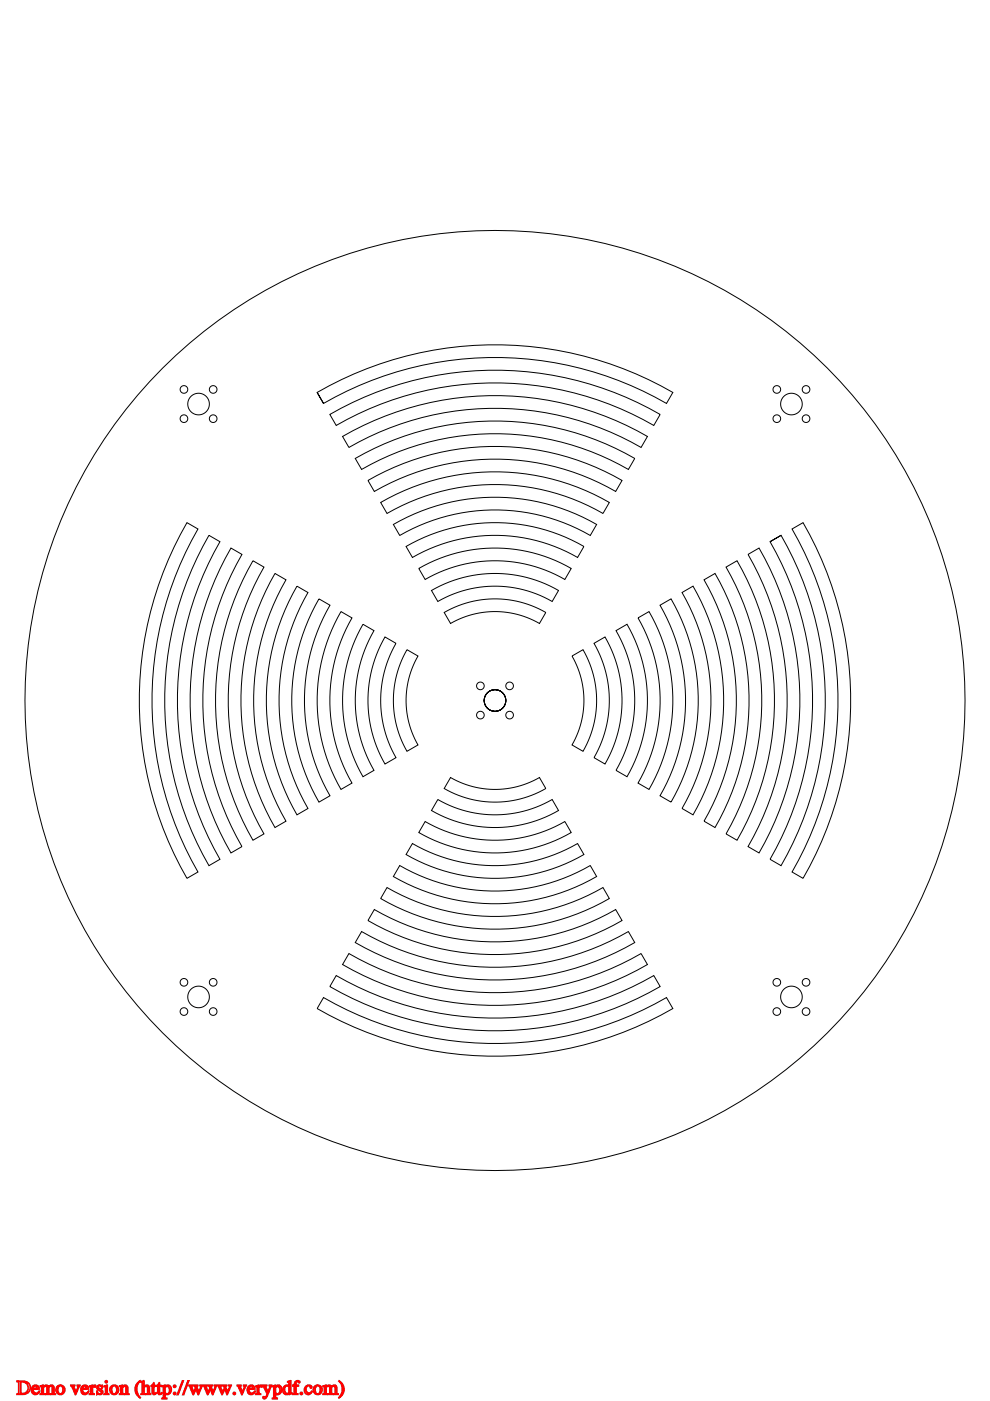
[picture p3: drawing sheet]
<svg xmlns="http://www.w3.org/2000/svg" width="210mm" height="297mm" viewBox="0 0 210 297" stroke-linecap="round" stroke-linejoin="round" font-family="sans-serif">
<defs><g id="words">
<text font-size="4.2" fill="#f00" x="3.5" y="295.6">Demo version (http://www.verypdf.com)</text>
</g></defs>
<g fill="none" stroke="#000" stroke-width=".21">
<path d="M67.2 83.2a75.4 75.4 0 0 1 75.5 0l-1.4 2.3a72.7 72.7 0 0 0-72.7 0zM67.2 83.2l1.4 2.3M69.9 87.9a70 70 0 0 1 70.1 0l-1.4 2.3a67.3 67.3 0 0 0-67.3 0zM72.6 92.5a64.6 64.6 0 0 1 64.7 0l-1.4 2.4a62 62 0 0 0-61.9 0zM75.3 97.2a59.3 59.3 0 0 1 59.3 0l-1.4 2.3a56.6 56.6 0 0 0-56.5 0zM39.6 110.8l2.4 1.4a72.7 72.7 0 0 0 0 72.7l-2.4 1.3a75.4 75.4 0 0 1 0-75.4zM44.3 113.5l2.3 1.4a67.4 67.4 0 0 0 0 67.3l-2.3 1.3a70 70 0 0 1 0-70zM49 116.2l2.3 1.3a62 62 0 0 0 0 62l-2.3 1.3a64.6 64.6 0 0 1 0-64.6zM53.6 118.9l2.4 1.3a56.6 56.6 0 0 0 0 56.6l-2.4 1.3a59.3 59.3 0 0 1 0-59.2zM78 101.9a53.9 53.9 0 0 1 53.9 0l-1.4 2.3a51.2 51.2 0 0 0-51.1 0zM80.7 106.5a48.5 48.5 0 0 1 48.5 0l-1.4 2.4a45.8 45.8 0 0 0-45.7 0zM83.4 111.2a43.1 43.1 0 0 1 43.1 0l-1.3 2.3a40.4 40.4 0 0 0-40.4 0z"/>
<path d="M86.1 115.9a37.7 37.7 0 0 1 37.7 0l-1.3 2.3a35 35 0 0 0-35.1 0zM158.6 117.5l2.3-1.3a64.6 64.6 0 0 1 0 64.6l-2.3-1.3a62 62 0 0 0 0-62zM163.3 114.9l2.3-1.4a70 70 0 0 1 0 70l-2.3-1.3a67.4 67.4 0 0 0 0-67.3zM165.6 113.5l-2.3 1.4M167.9 112.2l2.4-1.4a75.4 75.4 0 0 1 0 75.4l-2.4-1.3a72.7 72.7 0 0 0 0-72.7zM58.3 121.6l2.3 1.3a51.2 51.2 0 0 0 0 51.2l-2.3 1.4a53.9 53.9 0 0 1 0-53.9zM63 124.3l2.3 1.3a45.8 45.8 0 0 0 0 45.8l-2.3 1.4a48.5 48.5 0 0 1 0-48.5zM67.6 127l2.4 1.3a40.4 40.4 0 0 0 0 40.4l-2.4 1.4a43.1 43.1 0 0 1 0-43.1zM72.3 129.7l2.3 1.3a35 35 0 0 0 0 35l-2.3 1.4a37.7 37.7 0 0 1 0-37.7zM77 132.4l2.3 1.3a29.6 29.6 0 0 0 0 29.6l-2.3 1.4a32.3 32.3 0 0 1 0-32.3zM81.6 135.1l2.4 1.3a24.3 24.3 0 0 0 0 24.2l-2.4 1.4a26.9 26.9 0 0 1 0-26.9zM86.3 137.7l2.3 1.4a18.9 18.9 0 0 0 0 18.8l-2.3 1.4a21.6 21.6 0 0 1 0-21.6z"/>
<path d="M88.8 120.5a32.3 32.3 0 0 1 32.3 0l-1.3 2.4a29.6 29.6 0 0 0-29.7 0zM91.5 125.2a26.9 26.9 0 0 1 26.9 0l-1.3 2.3a24.3 24.3 0 0 0-24.3 0zM94.2 129.9a21.6 21.6 0 0 1 21.5 0l-1.3 2.3a18.9 18.9 0 0 0-18.9 0zM121.3 139.1l2.3-1.4a21.6 21.6 0 0 1 0 21.6l-2.3-1.4a18.9 18.9 0 0 0 0-18.8zM125.9 136.4l2.4-1.3a26.9 26.9 0 0 1 0 26.9l-2.4-1.4a24.3 24.3 0 0 0 0-24.2zM130.6 133.7l2.3-1.3a32.3 32.3 0 0 1 0 32.3l-2.3-1.4a29.6 29.6 0 0 0 0-29.6zM135.3 131l2.3-1.3a37.7 37.7 0 0 1 0 37.7l-2.3-1.4a35 35 0 0 0 0-35zM139.9 128.3l2.4-1.3a43.1 43.1 0 0 1 0 43.1l-2.4-1.4a40.4 40.4 0 0 0 0-40.4zM144.6 125.6l2.3-1.3a48.5 48.5 0 0 1 0 48.5l-2.3-1.4a45.8 45.8 0 0 0 0-45.8zM149.3 122.9l2.3-1.3a53.9 53.9 0 0 1 0 53.9l-2.3-1.4a51.2 51.2 0 0 0 0-51.2zM153.9 120.2l2.4-1.3a59.3 59.3 0 0 1 0 59.2l-2.4-1.3a56.6 56.6 0 0 0 0-56.6zM87.4 178.8a35 35 0 0 0 35.1 0l1.3 2.4a37.7 37.7 0 0 1-37.7 0z"/>
<path d="M90.1 174.2a29.6 29.6 0 0 0 29.7 0l1.3 2.3a32.3 32.3 0 0 1-32.3 0zM92.8 169.5a24.3 24.3 0 0 0 24.3 0l1.3 2.3a26.9 26.9 0 0 1-26.9 0zM95.5 164.8a18.9 18.9 0 0 0 18.9 0l1.3 2.4a21.6 21.6 0 0 1-21.5 0zM76.7 197.5a56.6 56.6 0 0 0 56.5 0l1.4 2.3a59.3 59.3 0 0 1-59.3 0zM79.4 192.8a51.2 51.2 0 0 0 51.1 0l1.4 2.4a53.9 53.9 0 0 1-53.9 0zM82.1 188.2a45.8 45.8 0 0 0 45.7 0l1.4 2.3a48.5 48.5 0 0 1-48.5 0zM84.8 183.5a40.4 40.4 0 0 0 40.4 0l1.3 2.3a43.1 43.1 0 0 1-43.1 0zM68.6 211.5a72.7 72.7 0 0 0 72.7 0l1.4 2.3a75.4 75.4 0 0 1-75.5 0zM71.3 206.8a67.4 67.4 0 0 0 67.3 0l1.4 2.4a70 70 0 0 1-70.1 0zM74 202.2a62 62 0 0 0 61.9 0l1.4 2.3a64.6 64.6 0 0 1-64.7 0z"/>
<circle cx="39" cy="88.8" r=".81"/>
<circle cx="39" cy="82.6" r=".81"/>
<circle cx="42.1" cy="85.7" r="2.29"/>
<circle cx="45.2" cy="88.8" r=".81"/>
<circle cx="45.2" cy="82.6" r=".81"/>
<circle cx="164.7" cy="82.6" r=".81"/>
<circle cx="164.7" cy="88.8" r=".81"/>
<circle cx="167.8" cy="85.7" r="2.29"/>
<circle cx="170.9" cy="82.6" r=".81"/>
<circle cx="170.9" cy="88.8" r=".81"/>
<circle cx="101.9" cy="145.4" r=".81"/>
<circle cx="101.9" cy="151.6" r=".81"/>
<circle cx="105" cy="148.5" r="99.7"/>
<circle cx="105" cy="148.5" r="2.29"/>
<circle cx="108" cy="151.6" r=".81"/>
<circle cx="108" cy="145.4" r=".81"/>
<circle cx="39" cy="214.5" r=".81"/>
<circle cx="39" cy="208.3" r=".81"/>
<circle cx="42.1" cy="211.4" r="2.29"/>
<circle cx="45.2" cy="208.3" r=".81"/>
<circle cx="45.2" cy="214.5" r=".81"/>
<circle cx="164.7" cy="208.3" r=".81"/>
<circle cx="164.7" cy="214.5" r=".81"/>
<circle cx="167.8" cy="211.4" r="2.29"/>
<circle cx="170.9" cy="214.5" r=".81"/>
<circle cx="170.9" cy="208.3" r=".81"/>
</g>
<use href="#words"/>
</svg>
